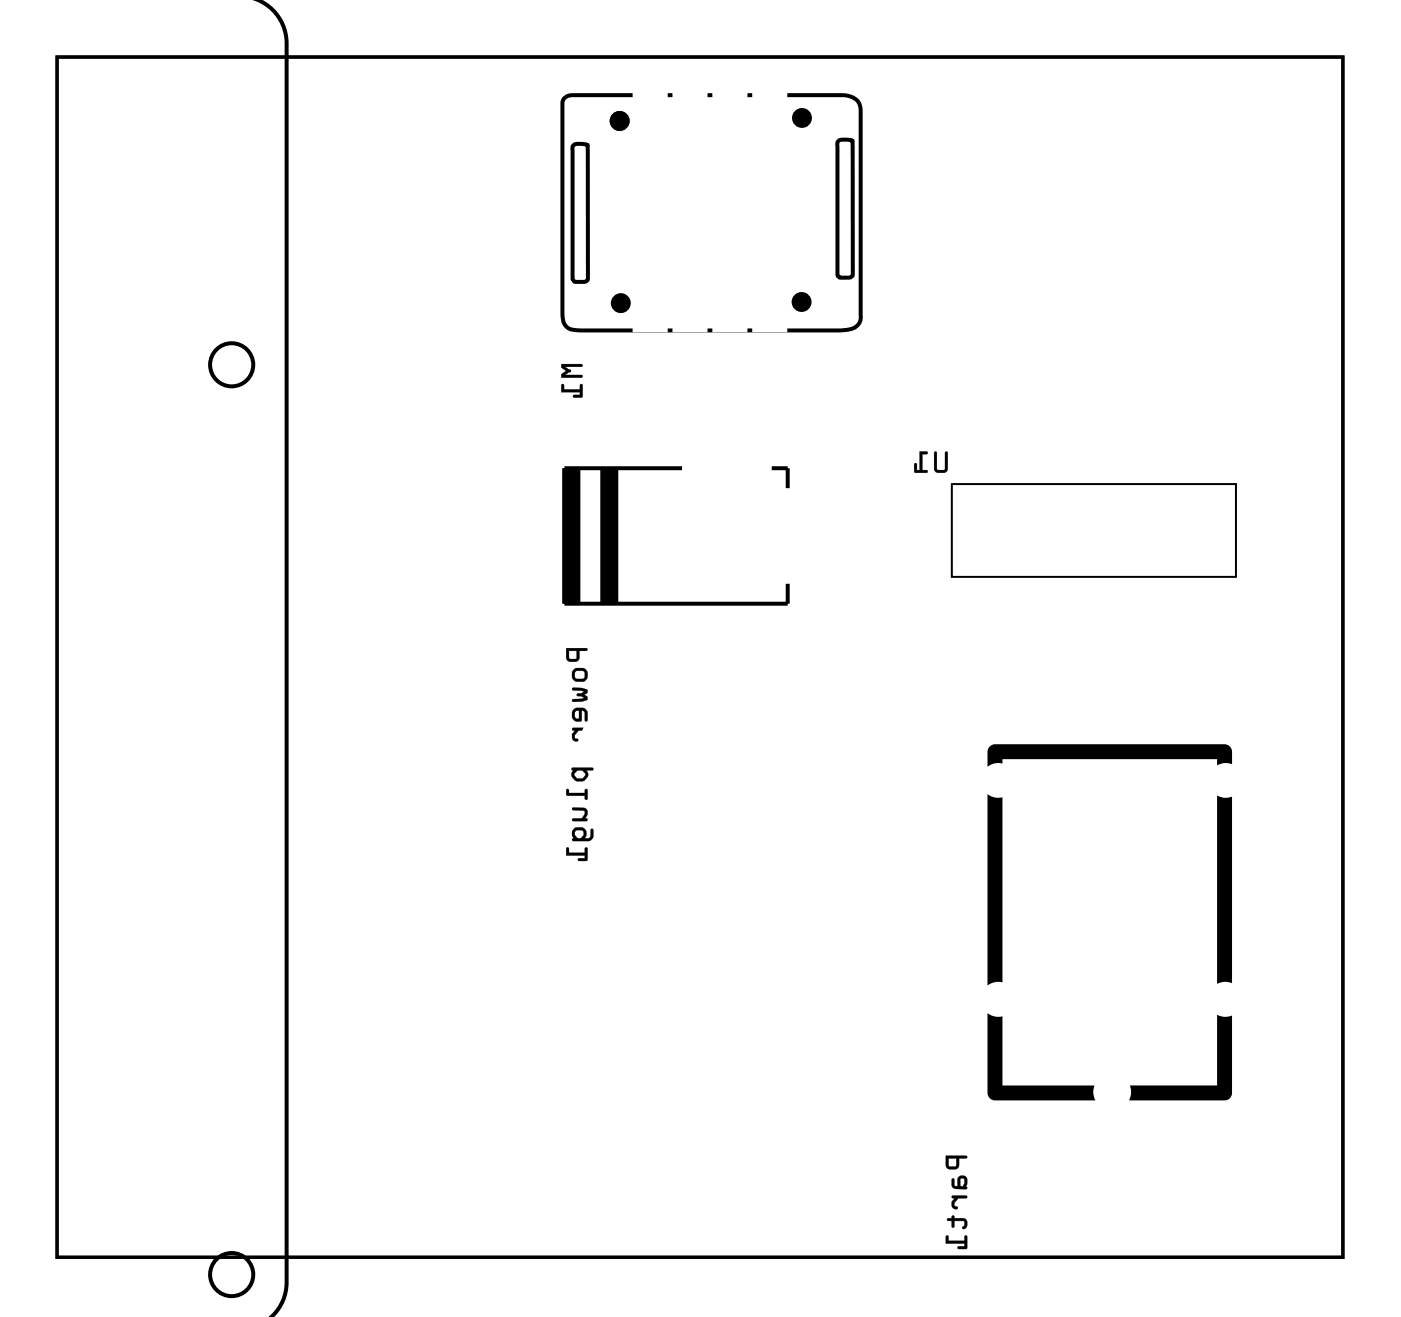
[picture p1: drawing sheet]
<svg xmlns="http://www.w3.org/2000/svg" width="89mm" height="84mm" viewBox="0 0 89 84" stroke-linecap="round" stroke-linejoin="round" font-family="sans-serif">
<path d="M3.6 3.6h82v76.6h-82z" fill="none" stroke="#000" stroke-width=".2"/>
<g fill="#000">
<path d="M63 47.7l.1-.2 .3-.1h14.6a.56 .56 0 0 1 .5 .8v.5l-.4-.1-.6 .2v-.4h-13.6v.3h-.6l-.4 .2zM77.5 50.7l.6 .2 .4-.1v4.3v7.6l-.4-.1-.6 .1zM62.9 50.6l.4 .2h.6v11.8h-.6l-.4 .2zM62.9 64.6l.4 .2h.6v4.4h5.8l-.1 .4 .2 .6h-6.4l-.3-.1-.1-.2-.1-.2zM72 69.2h5.5v-4.5l.6 .1 .4-.1v5a.48 .48 0 0 1-.5 .5h-6.1l.2-.6z"/>
<path d="M3.6 3.6v76.6h82v-76.6zM3.6 3.6h82v76.6h-82z"/>
<path d="M35.8 23.2v.2l.3 .2-.3 .3v.2l1.3-.1-.1-.1h-1l.2-.2a.11 .11 0 0 0 .2-.1 .1 .1 0 0 0-.2 0l-.2-.2h1l.1-.1zM35.8 24.5v.5h1.1v.2h-.3l-.1 .1h.6v-.8h-.1l-.1 .3h-1v-.3z"/>
<path d="M35.7 23.2v.2l.4 .2-.4 .3v.2h1.3a.1 .1 0 0 0 .1-.1 .1 .1 0 0 0-.1-.1h-1l.2-.2a.11 .11 0 0 0 .2-.1 .1 .1 0 0 0-.2 0l-.2-.2h1a.1 .1 0 0 0 .1-.1 .1 .1 0 0 0-.1-.1zM35.8 23.2h1.3v.1l-.1 .1h-1l.4 .2-.4 .3h1l.1 .1-1.3 .1v-.2l.3-.3-.3-.2zM35.8 24.5l-.1 .5h1.2v.2h-.3a.1 .1 0 0 0-.1 .1 .1 .1 0 0 0 .1 .1l.5-.1v-.7a.1 .1 0 0 0-.1-.1 .1 .1 0 0 0-.1 .1v.2h-1v-.3zM35.8 24.5h.1v.3h1.1v-.3h.1v.8h-.6l.1-.1h.4v-.2h-1.2z"/>
<path d="M59.5 28.8v1.2l.2 .1h.5l.2-.2v-1.1h-.1l-.1 .1v1l-.4 .1-.1-.1v-1.1zM58.6 28.8v1.2h-.2v-.4l-.1-.1-.1 .6h.9v-.1h-.3v-1h.3v-.2z"/>
<path d="M59.5 28.8v1.1l.1 .2 .2 .1 .4-.1 .2-.1v-1.1a.1 .1 0 0 0-.1-.1 .1 .1 0 0 0-.1 .1v1l-.4 .1-.1-.1v-1.1zM59.5 28.8h.2v1.1l.1 .1 .4-.1v-1l.1-.1h.1v1.1l-.2 .2h-.5l-.2-.1zM58.6 28.8v1.2h-.2v-.4a.1 .1 0 0 0-.1-.1 .1 .1 0 0 0-.1 .1l.1 .5 .7 .1a.1 .1 0 0 0 .1-.1 .1 .1 0 0 0-.1-.1h-.2v-1h.2a.1 .1 0 0 0 .1-.1 .1 .1 0 0 0-.1-.1zM58.6 28.8h.5v.1h-.3v1.1h.3v.1h-.8v-.6l.1 .1v.4h.2z"/>
<path d="M36.1 41.3v.7l.2 .2 .5-.1 .1-.6h.4l.1-.1-.1-.1zM36.2 41.5h.5v.5h-.4zM36.4 43.1a.5 .5 0 0 0 1 0 .5 .5 0 0 0-1 0zM36.7 42.8h.5l.1 .1-.1 .3-.1 .1h-.4l-.1-.2zM36.5 43.9v.1l.7 .1-.5 .2 .5 .2-.7 .1-.1 .1h.1a.95 .95 0 0 0 .9-.1v-.2l-.2-.1 .2-.1v-.2a.95 .95 0 0 0-.9-.2zM36.6 45.2l-.2 .3v.2l.2 .2 .2 .1h.2l.1-.7 .2 .1v.5l.1 .1v-.6l-.1-.2-.2-.1zM36.7 45.3h.2v.5l-.3-.1zM36.5 46.4v.1l.1 .1-.1 .2a.33 .33 0 0 0 0 .3 .33 .33 0 0 0 .3 .2 .12 .12 0 0 0 0-.2 .12 .12 0 0 0-.2 0v-.2l.3-.3h.5v-.1zM36.4 49v.1h.1l-.1 .2v.2l.3 .3a.54 .54 0 0 0 .8-.4l-.2-.3h.4v-.2zM36.6 49.3l.2-.2h.3l.2 .3-.2 .2h-.3l-.2-.2zM36.1 50.3v.4h1.2v.3l.1-.1v-.6l-.1 .1v.2h-1.1v-.2zM36.5 51.5v.1l.7 .1 .1 .1-.2 .4h-.6v.1h.9v-.1h-.1a.38 .38 0 0 0 .1-.4 .38 .38 0 0 0-.2-.3zM36.6 52.8l-.2 .3 .2 .3-.2 .1 .1 .1h1l.3-.2-.1-.6-.1 .1v.5h-.4l.2-.2-.2-.4-.2-.1zM36.7 53l.3-.1 .2 .1v.2l-.2 .2h-.2l-.2-.1zM36.1 54v.5h1.2v.2h-.4l-.1 .1h.6v-.8l-.1 .1v.3h-1.1v-.3z"/>
<path d="M36.1 41.3v.7l.2 .2 .5-.1 .1-.6h.4a.1 .1 0 0 0 .1-.1 .1 .1 0 0 0-.1-.1zM36.1 41.3h1.2l.1 .1-.1 .1h-.4l-.1 .6-.5 .1-.2-.2zM36.2 41.5h.5v.5h-.4zM36.2 41.5l.1 .5h.4v-.5zM36.4 43.1a.51 .51 0 0 0 1 0 .51 .51 0 0 0-1 0zM36.4 43.1a.5 .5 0 0 1 1 0 .5 .5 0 0 1-1 0zM36.7 42.8h.5v.1v.4l-.5-.1-.1-.3zM36.7 42.8l-.1 .3 .1 .2h.4l.1-.1 .1-.3-.1-.1zM36.5 43.9v.1l.7 .1-.4 .1a.1 .1 0 0 0-.1 .1 .1 .1 0 0 0 .1 .1l.4 .1-.7 .1a.1 .1 0 0 0-.1 .1 .1 .1 0 0 0 .1 .1l.9-.2v-.2l-.2-.1 .2-.1v-.2l-.3-.2zM36.5 43.9h.6h.3v.3l-.2 .1 .2 .1v.2l-.3 .1h-.6v-.1l.7-.1-.5-.2 .5-.2-.7-.1zM36.6 45.2l-.2 .3v.2l.2 .2 .2 .1h.2l.1-.7 .1 .1v.5a.1 .1 0 0 0 .1 .1 .1 .1 0 0 0 .1-.1v-.5l-.1-.2-.2-.1zM36.6 45.2l.5-.1 .2 .1 .1 .2v.6l-.1-.1v-.5l-.2-.1-.1 .7h-.2l-.2-.1-.1-.2-.1-.2zM36.7 45.3h.2v.5l-.3-.1zM36.7 45.3l-.1 .4 .3 .1v-.5zM36.5 46.4v.2h.1l-.2 .2a.33 .33 0 0 0 .1 .3 .33 .33 0 0 0 .3 .2 .14 .14 0 0 0 0-.2 .14 .14 0 0 0-.2-.1v-.1l.3-.3h.4a.1 .1 0 0 0 .1-.1 .1 .1 0 0 0-.1-.1zM36.5 46.4l.9 .1v.1h-.5l-.3 .3v.1l.2 .2a.23 .23 0 0 1-.2 0 .23 .23 0 0 1-.2-.2l.1-.2 .2-.2-.2-.1zM36.4 49v.1h.1l-.1 .2v.2l.2 .2 .2 .1a.5 .5 0 0 0 .6-.2l.1-.3-.2-.2h.4a.1 .1 0 0 0 .1-.1 .1 .1 0 0 0-.1-.1zM36.4 49l1.3-.1 .1 .1-.1 .1h-.4l.2 .2-.1 .3-.2 .2h-.4l-.4-.3v-.2l.2-.2h-.2zM36.6 49.3l.2-.2h.3l.2 .3-.2 .2h-.3l-.2-.2zM36.6 49.3v.1l.2 .2h.3l.2-.2-.2-.3h-.3zM36.1 50.3v.4h1.2l-.1 .2a.1 .1 0 0 0 .1 .1 .1 .1 0 0 0 .1-.1v-.5a.1 .1 0 0 0-.1-.1 .1 .1 0 0 0-.1 .1l.1 .2h-1.1v-.3zM36.1 50.3l.1 .1v.2h1.1v-.2l.1-.1v.6l-.1 .1v-.3h-1.2zM36.5 51.5v.2h.7v.1l-.1 .4h-.6a.1 .1 0 0 0-.1 .1 .1 .1 0 0 0 .1 .1h.8a.11 .11 0 0 0 .1-.2 .1 .1 0 0 0-.1 0 .39 .39 0 0 0-.1-.7zM36.5 51.5h.7a.32 .32 0 0 1 .2 .5l-.1 .2h.1v.1h-.9v-.1h.6l.2-.4-.1-.1-.7-.1zM36.6 52.8l-.2 .3 .1 .2 .1 .1a.11 .11 0 0 0-.2 .1 .1 .1 0 0 0 .1 .1h1.1l.2-.2v-.5a.1 .1 0 0 0-.1-.1 .1 .1 0 0 0-.1 .1v.5h-.4l.2-.2-.2-.4-.2-.1zM36.5 52.9l.2-.1h.4l.2 .2-.1 .5h.3l.1-.2v-.4l.1-.1 .1 .5-.1 .2-.2 .1h-1l-.1-.1a.19 .19 0 0 0 0-.3zM36.7 53l.3-.1 .2 .1v.2l-.2 .2h-.2l-.2-.1zM36.7 52.9l-.1 .4 .2 .1h.2l.2-.2v-.2l-.2-.1zM36.1 54v.6l1.2-.1v.2h-.4a.1 .1 0 0 0-.1 .1 .1 .1 0 0 0 .1 .1h.5v-.8a.1 .1 0 0 0-.1-.1 .1 .1 0 0 0-.1 .1l.1 .3h-1.1v-.3zM36.1 54.1h.1v.3h1.1v-.3l.1-.1v.8h-.6l.1-.1h.4v-.2h-1.2z"/>
<path d="M60.3 73.7v.7l.2 .1h.5l.1-.6h.4l.1-.1-.1-.1zM60.4 73.9h.5v.4h-.4zM60.7 75.1l-.1 .5 .3 .2h.7l-.1-.2 .1-.4a.31 .31 0 0 0-.3-.3 .31 .31 0 0 0-.3 .3v.4h-.1l-.1-.4zM61.2 75.2h.2v.2l-.1 .2h-.1zM60.7 76.2v.2h.1l-.2 .2a.33 .33 0 0 0 .1 .3 .33 .33 0 0 0 .3 .2 .12 .12 0 0 0 0-.2 .12 .12 0 0 0-.2 0v-.2l.3-.3h.5v-.1zM60.4 77.7v.1h.2v.4l.1 .1 .1-.1v-.4l.6 .1v.2l-.1 .2v.1a.35 .35 0 0 0 .4-.4 .35 .35 0 0 0-.3-.3h-.6l-.1-.2-.1 .2zM60.3 78.8v.5h1.1v.2h-.3l-.1 .1h.6v-.8h-.2v.3h-1v-.3z"/>
<path d="M60.2 73.7l.1 .7 .2 .2 .5-.1 .1-.6h.4a.1 .1 0 0 0 .1-.1 .1 .1 0 0 0-.1-.1zM60.3 73.7h1.2l.1 .1h-.1h-.4l-.1 .7h-.5l-.2-.1zM60.4 73.9h.5v.4h-.4zM60.4 73.8l.1 .6h.4v-.6zM60.6 75.1v.4l.1 .2 .8 .1a.09 .09 0 0 0 .1-.1 .09 .09 0 0 0-.1-.1l.1-.4a.32 .32 0 0 0-.3-.3 .32 .32 0 0 0-.3 .3v.4h-.2v-.4zM60.7 75.2h.1l.1 .4h.1v-.4a.31 .31 0 0 1 .3-.2 .31 .31 0 0 1 .3 .2l-.1 .5 .1 .1h-.7l-.2-.2zM61.2 75.2h.2v.2l-.1 .2h-.1zM61.2 75.1v.5h.1l.2-.2-.1-.2zM60.6 76.2v.2h.2l-.2 .2a.33 .33 0 0 0 .1 .3 .33 .33 0 0 0 .3 .2 .14 .14 0 0 0 0-.2 .14 .14 0 0 0-.2 0v-.2l.3-.3h.4a.1 .1 0 0 0 .1-.1 .1 .1 0 0 0-.1-.1zM60.7 76.3h.9v.1h-.6l-.2 .3v.2l.2 .1a.23 .23 0 0 1-.2 .1 .23 .23 0 0 1-.2-.3v-.2l.2-.2h-.1zM60.3 77.7l.1 .1h.2v.4a.1 .1 0 0 0 .1 .1 .1 .1 0 0 0 .1-.1v-.4l.6 .1v.2l-.1 .1v.1a.21 .21 0 0 0 .3 0 .21 .21 0 0 0 0-.2v-.3l-.1-.1h-.7v-.1a.1 .1 0 0 0-.1-.1 .1 .1 0 0 0-.1 .1v.1zM60.4 77.7h.2l.1-.2 .1 .2h.6a.37 .37 0 0 1 .2 .3 .37 .37 0 0 1-.2 .4l-.1-.1 .1-.2v-.3h-.6v.4l-.1 .1-.1-.1v-.4h-.2zM60.3 78.8l-.1 .5h1.2v.2l-.3-.1a.1 .1 0 0 0-.1 .1 .1 .1 0 0 0 .1 .1h.5v-.8a.1 .1 0 0 0-.1-.1 .1 .1 0 0 0-.1 .1v.3h-1v-.3zM60.3 78.8h.1v.3h1.1v-.3h.1v.8h-.6l.1-.1h.4v-.2h-1.2z"/>
</g>
<g fill="none" stroke="#000" stroke-width=".25">
<path d="M16.3 0a2.96 2.96 0 0 1 2 2.8v79a2.94 2.94 0 0 1-1.1 2.2M36 6.2l.4-.1h17.3a.99 .99 0 0 1 1.1 1v13a.9 .9 0 0 1-1 .9l-16.8 .1a.95 .95 0 0 1-1.2-1.1v-13.5zM36.5 9.3a.93 .93 0 0 1 .9 0l.1 8.4-.1 .2-.2 .1h-.5l-.2-.3zM53.4 9a.93 .93 0 0 1 .9 0v8.5l-.1 .2h-.1h-.6l-.1-.2zM36.1 29.9v8.6M36.2 29.9v8.6M36.3 29.9v8.6M36.5 29.9v8.6M36.6 29.9v8.6M36.7 29.9v8.6M36.8 29.9v8.6M38.4 29.9v8.6"/>
<path d="M38.5 29.9v8.6M38.6 29.9v8.6M38.8 29.9v8.6M38.9 29.9v8.6M39 29.9v8.6M39.1 29.9v8.6M39.3 29.9v8.6M43.5 29.9h-7.5v8.6h14.2v-1.3M49.2 29.9h1v1.2"/>
<circle cx="14.8" cy="23.3" r="1.37"/>
<circle cx="14.8" cy="81.3" r="1.37"/>
</g>
<path d="M60.6 30.9h18.1v5.9h-18.1z" fill="none" stroke="#000" stroke-width=".13"/>
<g fill="#000">
<circle cx="39.5" cy="7.7" r=".64"/>
<circle cx="39.5" cy="19.3" r=".64"/>
<circle cx="51.1" cy="19.3" r=".64"/>
<circle cx="51.1" cy="7.5" r=".64"/>
</g>
<path d="M46.4 49.1h.6v1.5h-.6z" fill="#fff"/>
<path d="M46.4 49.1h.6v1.5h-.6z" fill="none" stroke="#fff" stroke-width=".25"/>
<circle cx="51.6" cy="47.2" r="1.5" fill="#fff"/>
<circle cx="51.6" cy="47.2" r="1.5" fill="none" stroke="#fff" stroke-width=".76" stroke-linecap="butt"/>
<path d="M45.4 49.1h.6v1.5h-.6z" fill="#fff"/>
<path d="M45.4 49.1h.6v1.5h-.6z" fill="none" stroke="#fff" stroke-width=".25"/>
<path d="M44.4 49.1h.6v1.5h-.6z" fill="#fff"/>
<path d="M44.4 49.1h.6v1.5h-.6z" fill="none" stroke="#fff" stroke-width=".25"/>
<path d="M43.4 49.1h.6v1.5h-.6z" fill="#fff"/>
<path d="M43.4 49.1h.6v1.5h-.6z" fill="none" stroke="#fff" stroke-width=".25"/>
<path d="M43.4 64.1h.6v1.6h-.6z" fill="#fff"/>
<path d="M43.4 64.1h.6v1.6h-.6z" fill="none" stroke="#fff" stroke-width=".25"/>
<circle cx="38.9" cy="47.2" r="1.5" fill="#fff"/>
<circle cx="38.9" cy="47.2" r="1.5" fill="none" stroke="#fff" stroke-width=".76" stroke-linecap="butt"/>
<path d="M44.4 64.1h.6v1.6h-.6z" fill="#fff"/>
<path d="M44.4 64.1h.6v1.6h-.6z" fill="none" stroke="#fff" stroke-width=".25"/>
<path d="M45.4 64.1h.6v1.6h-.6z" fill="#fff"/>
<path d="M45.4 64.1h.6v1.6h-.6z" fill="none" stroke="#fff" stroke-width=".25"/>
<path d="M46.4 64.1h.6v1.6h-.6z" fill="#fff"/>
<path d="M46.4 64.1h.6v1.6h-.6z" fill="none" stroke="#fff" stroke-width=".25"/>
<circle cx="51.6" cy="63.7" r=".69" fill="#fff"/>
<circle cx="51.6" cy="63.7" r=".69" fill="none" stroke="#fff" stroke-width=".64" stroke-linecap="butt"/>
<circle cx="38.9" cy="67.5" r="1.5" fill="#fff"/>
<circle cx="38.9" cy="67.5" r="1.5" fill="none" stroke="#fff" stroke-width=".76" stroke-linecap="butt"/>
<circle cx="51.6" cy="61.2" r=".69" fill="#fff"/>
<circle cx="51.6" cy="61.2" r=".69" fill="none" stroke="#fff" stroke-width=".64" stroke-linecap="butt"/>
<circle cx="51.6" cy="67.5" r="1.5" fill="#fff"/>
<circle cx="51.6" cy="67.5" r="1.5" fill="none" stroke="#fff" stroke-width=".76" stroke-linecap="butt"/>
<circle cx="51.6" cy="58.6" r=".69" fill="#fff"/>
<circle cx="51.6" cy="58.6" r=".69" fill="none" stroke="#fff" stroke-width=".64" stroke-linecap="butt"/>
<circle cx="51.6" cy="56.1" r=".69" fill="#fff"/>
<circle cx="51.6" cy="56.1" r=".69" fill="none" stroke="#fff" stroke-width=".64" stroke-linecap="butt"/>
<circle cx="51.6" cy="53.6" r=".69" fill="#fff"/>
<circle cx="51.6" cy="53.6" r=".69" fill="none" stroke="#fff" stroke-width=".64" stroke-linecap="butt"/>
<circle cx="51.6" cy="51" r=".69" fill="#fff"/>
<circle cx="51.6" cy="51" r=".69" fill="none" stroke="#fff" stroke-width=".64" stroke-linecap="butt"/>
<path d="M46.4 49.1h.6v1.5h-.6z" fill="#fff"/>
<path d="M46.4 49.1h.6v1.5h-.6z" fill="none" stroke="#fff" stroke-width=".25"/>
<circle cx="51.6" cy="47.2" r="1.5" fill="#fff"/>
<circle cx="51.6" cy="47.2" r="1.5" fill="none" stroke="#fff" stroke-width=".76" stroke-linecap="butt"/>
<path d="M45.4 49.1h.6v1.5h-.6z" fill="#fff"/>
<path d="M45.4 49.1h.6v1.5h-.6z" fill="none" stroke="#fff" stroke-width=".25"/>
<path d="M44.4 49.1h.6v1.5h-.6z" fill="#fff"/>
<path d="M44.4 49.1h.6v1.5h-.6z" fill="none" stroke="#fff" stroke-width=".25"/>
<path d="M43.4 49.1h.6v1.5h-.6z" fill="#fff"/>
<path d="M43.4 49.1h.6v1.5h-.6z" fill="none" stroke="#fff" stroke-width=".25"/>
<path d="M43.4 64.1h.6v1.6h-.6z" fill="#fff"/>
<path d="M43.4 64.1h.6v1.6h-.6z" fill="none" stroke="#fff" stroke-width=".25"/>
<circle cx="38.9" cy="47.2" r="1.5" fill="#fff"/>
<circle cx="38.9" cy="47.2" r="1.5" fill="none" stroke="#fff" stroke-width=".76" stroke-linecap="butt"/>
<path d="M44.4 64.1h.6v1.6h-.6z" fill="#fff"/>
<path d="M44.4 64.1h.6v1.6h-.6z" fill="none" stroke="#fff" stroke-width=".25"/>
<path d="M45.4 64.1h.6v1.6h-.6z" fill="#fff"/>
<path d="M45.4 64.1h.6v1.6h-.6z" fill="none" stroke="#fff" stroke-width=".25"/>
<path d="M46.4 64.1h.6v1.6h-.6z" fill="#fff"/>
<path d="M46.4 64.1h.6v1.6h-.6z" fill="none" stroke="#fff" stroke-width=".25"/>
<circle cx="51.6" cy="63.7" r=".69" fill="#fff"/>
<circle cx="51.6" cy="63.7" r=".69" fill="none" stroke="#fff" stroke-width=".64" stroke-linecap="butt"/>
<circle cx="38.9" cy="67.5" r="1.5" fill="#fff"/>
<circle cx="38.9" cy="67.5" r="1.5" fill="none" stroke="#fff" stroke-width=".76" stroke-linecap="butt"/>
<circle cx="51.6" cy="61.2" r=".69" fill="#fff"/>
<circle cx="51.6" cy="61.2" r=".69" fill="none" stroke="#fff" stroke-width=".64" stroke-linecap="butt"/>
<circle cx="51.6" cy="67.5" r="1.5" fill="#fff"/>
<circle cx="51.6" cy="67.5" r="1.5" fill="none" stroke="#fff" stroke-width=".76" stroke-linecap="butt"/>
<circle cx="51.6" cy="58.6" r=".69" fill="#fff"/>
<circle cx="51.6" cy="58.6" r=".69" fill="none" stroke="#fff" stroke-width=".64" stroke-linecap="butt"/>
<circle cx="51.6" cy="56.1" r=".69" fill="#fff"/>
<circle cx="51.6" cy="56.1" r=".69" fill="none" stroke="#fff" stroke-width=".64" stroke-linecap="butt"/>
<circle cx="51.6" cy="53.6" r=".69" fill="#fff"/>
<circle cx="51.6" cy="53.6" r=".69" fill="none" stroke="#fff" stroke-width=".64" stroke-linecap="butt"/>
<circle cx="51.6" cy="51" r=".69" fill="#fff"/>
<circle cx="51.6" cy="51" r=".69" fill="none" stroke="#fff" stroke-width=".64" stroke-linecap="butt"/>
<circle cx="49.5" cy="34.2" r="1.52" fill="#fff"/>
<circle cx="49.5" cy="34.2" r="1.52" fill="none" stroke="#fff" stroke-width=".76" stroke-linecap="butt"/>
<circle cx="43.5" cy="34.2" r="1.52" fill="#fff"/>
<circle cx="43.5" cy="34.2" r="1.52" fill="none" stroke="#fff" stroke-width=".76" stroke-linecap="butt"/>
<circle cx="46.5" cy="29.3" r="1.52" fill="#fff"/>
<circle cx="46.5" cy="29.3" r="1.52" fill="none" stroke="#fff" stroke-width=".76" stroke-linecap="butt"/>
<circle cx="66.8" cy="45.9" r=".62" fill="#fff"/>
<circle cx="66.8" cy="45.9" r=".62" fill="none" stroke="#fff" stroke-width=".69" stroke-linecap="butt"/>
<circle cx="69.4" cy="45.9" r=".62" fill="#fff"/>
<circle cx="69.4" cy="45.9" r=".62" fill="none" stroke="#fff" stroke-width=".69" stroke-linecap="butt"/>
<circle cx="71.9" cy="45.9" r=".62" fill="#fff"/>
<circle cx="71.9" cy="45.9" r=".62" fill="none" stroke="#fff" stroke-width=".69" stroke-linecap="butt"/>
<circle cx="74.4" cy="45.9" r=".62" fill="#fff"/>
<circle cx="74.4" cy="45.9" r=".62" fill="none" stroke="#fff" stroke-width=".69" stroke-linecap="butt"/>
<circle cx="77" cy="45.9" r=".62" fill="#fff"/>
<circle cx="77" cy="45.9" r=".62" fill="none" stroke="#fff" stroke-width=".69" stroke-linecap="butt"/>
<circle cx="64.3" cy="45.9" r=".62" fill="#fff"/>
<circle cx="64.3" cy="45.9" r=".62" fill="none" stroke="#fff" stroke-width=".69" stroke-linecap="butt"/>
<path d="M63.5 45.2h1.5v1.5h-1.5zM63.8 45.9a.47 .47 0 0 0 .9 0 .47 .47 0 0 0-.9 0z" fill="#fff"/>
<g fill="none" stroke="#fff" stroke-width=".25">
<path d="M63.5 45.2h1.5v1.5h-1.5z"/>
<circle cx="64.3" cy="45.9" r=".47"/>
</g>
<circle cx="69.4" cy="71.7" r=".62" fill="#fff"/>
<circle cx="69.4" cy="71.7" r=".62" fill="none" stroke="#fff" stroke-width=".69" stroke-linecap="butt"/>
<circle cx="72" cy="71.7" r=".62" fill="#fff"/>
<circle cx="72" cy="71.7" r=".62" fill="none" stroke="#fff" stroke-width=".69" stroke-linecap="butt"/>
<circle cx="66.9" cy="71.7" r=".62" fill="#fff"/>
<circle cx="66.9" cy="71.7" r=".62" fill="none" stroke="#fff" stroke-width=".25"/>
<path d="M66.1 70.9h1.5v1.5h-1.5zM66.4 71.7a.5 .5 0 0 0 1 0 .5 .5 0 0 0-1 0z" fill="#fff"/>
<g fill="none" stroke="#fff" stroke-width=".25">
<path d="M66.1 70.9h1.5v1.5h-1.5z"/>
<circle cx="66.9" cy="71.7" r=".47"/>
</g>
<circle cx="74.5" cy="71.7" r=".62" fill="#fff"/>
<circle cx="74.5" cy="71.7" r=".62" fill="none" stroke="#fff" stroke-width=".69" stroke-linecap="butt"/>
<path d="M63.8 35.1h.3v1.4h-.3z" fill="#fff"/>
<path d="M63.8 35.1h.3v1.4h-.3z" fill="none" stroke="#fff" stroke-width=".25"/>
<path d="M64.3 35.1h.3v1.4h-.3z" fill="#fff"/>
<path d="M64.3 35.1h.3v1.4h-.3z" fill="none" stroke="#fff" stroke-width=".25"/>
<path d="M64.8 35.1h.3v1.4h-.3z" fill="#fff"/>
<path d="M64.8 35.1h.3v1.4h-.3z" fill="none" stroke="#fff" stroke-width=".25"/>
<path d="M65.3 35.1h.3v1.4h-.3z" fill="#fff"/>
<path d="M65.3 35.1h.3v1.4h-.3z" fill="none" stroke="#fff" stroke-width=".25"/>
<path d="M65.8 35.1h.3v1.4h-.3z" fill="#fff"/>
<path d="M65.8 35.1h.3v1.4h-.3z" fill="none" stroke="#fff" stroke-width=".25"/>
<path d="M66.3 35.1h.3v1.4h-.3z" fill="#fff"/>
<path d="M66.3 35.1h.3v1.4h-.3z" fill="none" stroke="#fff" stroke-width=".25"/>
<path d="M66.8 35.1h.3v1.4h-.3z" fill="#fff"/>
<path d="M66.8 35.1h.3v1.4h-.3z" fill="none" stroke="#fff" stroke-width=".25"/>
<path d="M67.3 35.1h.3v1.4h-.3z" fill="#fff"/>
<path d="M67.3 35.1h.3v1.4h-.3z" fill="none" stroke="#fff" stroke-width=".25"/>
<path d="M67.8 35.1h.3v1.4h-.3z" fill="#fff"/>
<path d="M67.8 35.1h.3v1.4h-.3z" fill="none" stroke="#fff" stroke-width=".25"/>
<path d="M68.3 35.1h.3v1.4h-.3z" fill="#fff"/>
<path d="M68.3 35.1h.3v1.4h-.3z" fill="none" stroke="#fff" stroke-width=".25"/>
<path d="M68.8 35.1h.3v1.4h-.3z" fill="#fff"/>
<path d="M68.8 35.1h.3v1.4h-.3z" fill="none" stroke="#fff" stroke-width=".25"/>
<path d="M69.3 35.1h.3v1.4h-.3z" fill="#fff"/>
<path d="M69.3 35.1h.3v1.4h-.3z" fill="none" stroke="#fff" stroke-width=".25"/>
<path d="M69.8 35.1h.3v1.4h-.3z" fill="#fff"/>
<path d="M69.8 35.1h.3v1.4h-.3z" fill="none" stroke="#fff" stroke-width=".25"/>
<path d="M70.3 35.1h.3v1.4h-.3z" fill="#fff"/>
<path d="M70.3 35.1h.3v1.4h-.3z" fill="none" stroke="#fff" stroke-width=".25"/>
<path d="M70.8 35.1h.3v1.4h-.3z" fill="#fff"/>
<path d="M70.8 35.1h.3v1.4h-.3z" fill="none" stroke="#fff" stroke-width=".25"/>
<path d="M71.3 35.1h.3v1.4h-.3z" fill="#fff"/>
<path d="M71.3 35.1h.3v1.4h-.3z" fill="none" stroke="#fff" stroke-width=".25"/>
<path d="M71.8 35.1h.3v1.4h-.3z" fill="#fff"/>
<path d="M71.8 35.1h.3v1.4h-.3z" fill="none" stroke="#fff" stroke-width=".25"/>
<path d="M72.3 35.1h.3v1.4h-.3z" fill="#fff"/>
<path d="M72.3 35.1h.3v1.4h-.3z" fill="none" stroke="#fff" stroke-width=".25"/>
<path d="M72.8 35.1h.3v1.4h-.3z" fill="#fff"/>
<path d="M72.8 35.1h.3v1.4h-.3z" fill="none" stroke="#fff" stroke-width=".25"/>
<path d="M73.3 35.1h.3v1.4h-.3z" fill="#fff"/>
<path d="M73.3 35.1h.3v1.4h-.3z" fill="none" stroke="#fff" stroke-width=".25"/>
<path d="M73.8 35.1h.3v1.4h-.3z" fill="#fff"/>
<path d="M73.8 35.1h.3v1.4h-.3z" fill="none" stroke="#fff" stroke-width=".25"/>
<path d="M74.3 35.1h.3v1.4h-.3z" fill="#fff"/>
<path d="M74.3 35.1h.3v1.4h-.3z" fill="none" stroke="#fff" stroke-width=".25"/>
<path d="M74.8 35.1h.3v1.4h-.3z" fill="#fff"/>
<path d="M74.8 35.1h.3v1.4h-.3z" fill="none" stroke="#fff" stroke-width=".25"/>
<path d="M75.3 35.1h.3v1.4h-.3z" fill="#fff"/>
<path d="M75.3 35.1h.3v1.4h-.3z" fill="none" stroke="#fff" stroke-width=".25"/>
<path d="M75.9 32.2h2.1v1.3h-2.1z" fill="#fff"/>
<path d="M75.9 32.2h2.1v1.3h-2.1z" fill="none" stroke="#fff" stroke-width=".25"/>
<path d="M61.4 32.2h2.1v1.3h-2.1z" fill="#fff"/>
<path d="M61.4 32.2h2.1v1.3h-2.1z" fill="none" stroke="#fff" stroke-width=".25"/>
<path d="M11.8 27.6l.4-.2h1.4a.74 .74 0 0 1 .6 .8 .74 .74 0 0 1-.6 .7h-1.4a.75 .75 0 0 1-.6-.5 .75 .75 0 0 1 .2-.8z" fill="#fff"/>
<path d="M11.8 27.6l.4-.2h1.4a.74 .74 0 0 1 .6 .8 .74 .74 0 0 1-.6 .7h-1.4a.75 .75 0 0 1-.6-.5 .75 .75 0 0 1 .2-.8z" fill="none" stroke="#fff" stroke-width=".25"/>
<path d="M11.8 30.2l.4-.2h1.4a.74 .74 0 0 1 .6 .7 .74 .74 0 0 1-.6 .7h-1.4a.75 .75 0 0 1-.6-.4 .75 .75 0 0 1 .2-.8z" fill="#fff"/>
<path d="M11.8 30.2l.4-.2h1.4a.74 .74 0 0 1 .6 .7 .74 .74 0 0 1-.6 .7h-1.4a.75 .75 0 0 1-.6-.4 .75 .75 0 0 1 .2-.8z" fill="none" stroke="#fff" stroke-width=".25"/>
<path d="M11.8 32.7l.4-.2h1.4a.74 .74 0 0 1 .6 .7 .74 .74 0 0 1-.6 .8h-1.4a.75 .75 0 0 1-.6-.5 .75 .75 0 0 1 .2-.8z" fill="#fff"/>
<path d="M11.8 32.7l.4-.2h1.4a.74 .74 0 0 1 .6 .7 .74 .74 0 0 1-.6 .8h-1.4a.75 .75 0 0 1-.6-.5 .75 .75 0 0 1 .2-.8z" fill="none" stroke="#fff" stroke-width=".25"/>
<path d="M11.8 35.3l.4-.3h1.4a.74 .74 0 0 1 .6 .8 .74 .74 0 0 1-.6 .7h-1.4a.75 .75 0 0 1-.6-.5 .75 .75 0 0 1 .2-.7z" fill="#fff"/>
<path d="M11.8 35.3l.4-.3h1.4a.74 .74 0 0 1 .6 .8 .74 .74 0 0 1-.6 .7h-1.4a.75 .75 0 0 1-.6-.5 .75 .75 0 0 1 .2-.7z" fill="none" stroke="#fff" stroke-width=".25"/>
<path d="M11.8 37.8l.4-.2h1.4a.74 .74 0 0 1 .6 .7 .74 .74 0 0 1-.6 .8h-1.4a.75 .75 0 0 1-.6-.5 .75 .75 0 0 1 .2-.8z" fill="#fff"/>
<path d="M11.8 37.8l.4-.2h1.4a.74 .74 0 0 1 .6 .7 .74 .74 0 0 1-.6 .8h-1.4a.75 .75 0 0 1-.6-.5 .75 .75 0 0 1 .2-.8z" fill="none" stroke="#fff" stroke-width=".25"/>
<path d="M11.8 40.3l.4-.2h1.4a.74 .74 0 0 1 .6 .8 .74 .74 0 0 1-.6 .7h-1.4a.75 .75 0 0 1-.6-.5 .75 .75 0 0 1 .2-.8z" fill="#fff"/>
<path d="M11.8 40.3l.4-.2h1.4a.74 .74 0 0 1 .6 .8 .74 .74 0 0 1-.6 .7h-1.4a.75 .75 0 0 1-.6-.5 .75 .75 0 0 1 .2-.8z" fill="none" stroke="#fff" stroke-width=".25"/>
<path d="M11.8 42.9l.4-.2h1.4a.74 .74 0 0 1 .6 .7 .74 .74 0 0 1-.6 .7h-1.4a.75 .75 0 0 1-.6-.4 .75 .75 0 0 1 .2-.8z" fill="#fff"/>
<path d="M11.8 42.9l.4-.2h1.4a.74 .74 0 0 1 .6 .7 .74 .74 0 0 1-.6 .7h-1.4a.75 .75 0 0 1-.6-.4 .75 .75 0 0 1 .2-.8z" fill="none" stroke="#fff" stroke-width=".25"/>
<path d="M11.8 45.4l.4-.2h1.4a.74 .74 0 0 1 .6 .7 .74 .74 0 0 1-.6 .8h-1.4a.75 .75 0 0 1-.6-.5 .75 .75 0 0 1 .2-.8z" fill="#fff"/>
<path d="M11.8 45.4l.4-.2h1.4a.74 .74 0 0 1 .6 .7 .74 .74 0 0 1-.6 .8h-1.4a.75 .75 0 0 1-.6-.5 .75 .75 0 0 1 .2-.8z" fill="none" stroke="#fff" stroke-width=".25"/>
<path d="M11.8 48l.4-.3h1.4a.74 .74 0 0 1 .6 .8 .74 .74 0 0 1-.6 .7h-1.4a.75 .75 0 0 1-.6-.5 .75 .75 0 0 1 .2-.7z" fill="#fff"/>
<path d="M11.8 48l.4-.3h1.4a.74 .74 0 0 1 .6 .8 .74 .74 0 0 1-.6 .7h-1.4a.75 .75 0 0 1-.6-.5 .75 .75 0 0 1 .2-.7z" fill="none" stroke="#fff" stroke-width=".25"/>
<path d="M11.8 50.5l.4-.2h1.4a.74 .74 0 0 1 .6 .7 .74 .74 0 0 1-.6 .8h-1.4a.75 .75 0 0 1-.6-.5 .75 .75 0 0 1 .2-.8z" fill="#fff"/>
<path d="M11.8 50.5l.4-.2h1.4a.74 .74 0 0 1 .6 .7 .74 .74 0 0 1-.6 .8h-1.4a.75 .75 0 0 1-.6-.5 .75 .75 0 0 1 .2-.8z" fill="none" stroke="#fff" stroke-width=".25"/>
<path d="M11.8 53l.4-.2h1.4a.74 .74 0 0 1 .6 .8 .74 .74 0 0 1-.6 .7h-1.4a.75 .75 0 0 1-.6-.5 .75 .75 0 0 1 .2-.8z" fill="#fff"/>
<path d="M11.8 53l.4-.2h1.4a.74 .74 0 0 1 .6 .8 .74 .74 0 0 1-.6 .7h-1.4a.75 .75 0 0 1-.6-.5 .75 .75 0 0 1 .2-.8z" fill="none" stroke="#fff" stroke-width=".25"/>
<path d="M11.8 55.6l.4-.2h1.4a.74 .74 0 0 1 .6 .7 .74 .74 0 0 1-.6 .7h-1.4a.75 .75 0 0 1-.6-.4 .75 .75 0 0 1 .2-.8z" fill="#fff"/>
<path d="M11.8 55.6l.4-.2h1.4a.74 .74 0 0 1 .6 .7 .74 .74 0 0 1-.6 .7h-1.4a.75 .75 0 0 1-.6-.4 .75 .75 0 0 1 .2-.8z" fill="none" stroke="#fff" stroke-width=".25"/>
<path d="M11.8 58.1l.4-.2h1.4a.74 .74 0 0 1 .6 .7 .74 .74 0 0 1-.6 .8h-1.4a.75 .75 0 0 1-.6-.5 .75 .75 0 0 1 .2-.8z" fill="#fff"/>
<path d="M11.8 58.1l.4-.2h1.4a.74 .74 0 0 1 .6 .7 .74 .74 0 0 1-.6 .8h-1.4a.75 .75 0 0 1-.6-.5 .75 .75 0 0 1 .2-.8z" fill="none" stroke="#fff" stroke-width=".25"/>
<path d="M11.8 60.7l.4-.3h1.4a.74 .74 0 0 1 .6 .8 .74 .74 0 0 1-.6 .7h-1.4a.75 .75 0 0 1-.6-.5 .75 .75 0 0 1 .2-.7z" fill="#fff"/>
<path d="M11.8 60.7l.4-.3h1.4a.74 .74 0 0 1 .6 .8 .74 .74 0 0 1-.6 .7h-1.4a.75 .75 0 0 1-.6-.5 .75 .75 0 0 1 .2-.7z" fill="none" stroke="#fff" stroke-width=".25"/>
<path d="M11.8 63.2l.4-.2h1.4a.74 .74 0 0 1 .6 .7 .74 .74 0 0 1-.6 .8h-1.4a.75 .75 0 0 1-.6-.5 .75 .75 0 0 1 .2-.8z" fill="#fff"/>
<path d="M11.8 63.2l.4-.2h1.4a.74 .74 0 0 1 .6 .7 .74 .74 0 0 1-.6 .8h-1.4a.75 .75 0 0 1-.6-.5 .75 .75 0 0 1 .2-.8z" fill="none" stroke="#fff" stroke-width=".25"/>
<path d="M11.8 65.7l.4-.2h1.4a.74 .74 0 0 1 .6 .8 .74 .74 0 0 1-.6 .7h-1.4a.75 .75 0 0 1-.6-.5 .75 .75 0 0 1 .2-.8z" fill="#fff"/>
<path d="M11.8 65.7l.4-.2h1.4a.74 .74 0 0 1 .6 .8 .74 .74 0 0 1-.6 .7h-1.4a.75 .75 0 0 1-.6-.5 .75 .75 0 0 1 .2-.8z" fill="none" stroke="#fff" stroke-width=".25"/>
<path d="M11.8 68.3l.4-.2h1.4a.74 .74 0 0 1 .6 .7 .74 .74 0 0 1-.6 .7h-1.4a.75 .75 0 0 1-.6-.4 .75 .75 0 0 1 .2-.8z" fill="#fff"/>
<path d="M11.8 68.3l.4-.2h1.4a.74 .74 0 0 1 .6 .7 .74 .74 0 0 1-.6 .7h-1.4a.75 .75 0 0 1-.6-.4 .75 .75 0 0 1 .2-.8z" fill="none" stroke="#fff" stroke-width=".25"/>
<path d="M11.8 70.8l.4-.2h1.4a.74 .74 0 0 1 .6 .7 .74 .74 0 0 1-.6 .8h-1.4a.75 .75 0 0 1-.6-.5 .75 .75 0 0 1 .2-.8z" fill="#fff"/>
<path d="M11.8 70.8l.4-.2h1.4a.74 .74 0 0 1 .6 .7 .74 .74 0 0 1-.6 .8h-1.4a.75 .75 0 0 1-.6-.5 .75 .75 0 0 1 .2-.8z" fill="none" stroke="#fff" stroke-width=".25"/>
<path d="M11.8 73.4l.4-.3h1.4a.74 .74 0 0 1 .6 .8 .74 .74 0 0 1-.6 .7h-1.4a.75 .75 0 0 1-.6-.5 .75 .75 0 0 1 .2-.7z" fill="#fff"/>
<path d="M11.8 73.4l.4-.3h1.4a.74 .74 0 0 1 .6 .8 .74 .74 0 0 1-.6 .7h-1.4a.75 .75 0 0 1-.6-.5 .75 .75 0 0 1 .2-.7z" fill="none" stroke="#fff" stroke-width=".25"/>
<path d="M11.8 75.9l.4-.2h1.4a.74 .74 0 0 1 .6 .7 .74 .74 0 0 1-.6 .8h-1.4a.75 .75 0 0 1-.6-.5 .75 .75 0 0 1 .2-.8z" fill="#fff"/>
<path d="M11.8 75.9l.4-.2h1.4a.74 .74 0 0 1 .6 .7 .74 .74 0 0 1-.6 .8h-1.4a.75 .75 0 0 1-.6-.5 .75 .75 0 0 1 .2-.8z" fill="none" stroke="#fff" stroke-width=".25"/>
<path d="M15.5 27.6l.4-.2h1.4a.74 .74 0 0 1 .6 .8 .74 .74 0 0 1-.6 .7h-1.4a.75 .75 0 0 1-.6-.5 .75 .75 0 0 1 .2-.8z" fill="#fff"/>
<path d="M15.5 27.6l.4-.2h1.4a.74 .74 0 0 1 .6 .8 .74 .74 0 0 1-.6 .7h-1.4a.75 .75 0 0 1-.6-.5 .75 .75 0 0 1 .2-.8z" fill="none" stroke="#fff" stroke-width=".25"/>
<path d="M15.5 30.2l.4-.2h1.4a.74 .74 0 0 1 .6 .7 .74 .74 0 0 1-.6 .7h-1.4a.75 .75 0 0 1-.6-.4 .75 .75 0 0 1 .2-.8z" fill="#fff"/>
<path d="M15.5 30.2l.4-.2h1.4a.74 .74 0 0 1 .6 .7 .74 .74 0 0 1-.6 .7h-1.4a.75 .75 0 0 1-.6-.4 .75 .75 0 0 1 .2-.8z" fill="none" stroke="#fff" stroke-width=".25"/>
<path d="M15.5 32.7l.4-.2h1.4a.74 .74 0 0 1 .6 .7 .74 .74 0 0 1-.6 .8h-1.4a.75 .75 0 0 1-.6-.5 .75 .75 0 0 1 .2-.8z" fill="#fff"/>
<path d="M15.5 32.7l.4-.2h1.4a.74 .74 0 0 1 .6 .7 .74 .74 0 0 1-.6 .8h-1.4a.75 .75 0 0 1-.6-.5 .75 .75 0 0 1 .2-.8z" fill="none" stroke="#fff" stroke-width=".25"/>
<path d="M15.5 35.3l.4-.3h1.4a.74 .74 0 0 1 .6 .8 .74 .74 0 0 1-.6 .7h-1.4a.75 .75 0 0 1-.6-.5 .75 .75 0 0 1 .2-.7z" fill="#fff"/>
<path d="M15.5 35.3l.4-.3h1.4a.74 .74 0 0 1 .6 .8 .74 .74 0 0 1-.6 .7h-1.4a.75 .75 0 0 1-.6-.5 .75 .75 0 0 1 .2-.7z" fill="none" stroke="#fff" stroke-width=".25"/>
<path d="M15.5 37.8l.4-.2h1.4a.74 .74 0 0 1 .6 .7 .74 .74 0 0 1-.6 .8h-1.4a.75 .75 0 0 1-.6-.5 .75 .75 0 0 1 .2-.8z" fill="#fff"/>
<path d="M15.5 37.8l.4-.2h1.4a.74 .74 0 0 1 .6 .7 .74 .74 0 0 1-.6 .8h-1.4a.75 .75 0 0 1-.6-.5 .75 .75 0 0 1 .2-.8z" fill="none" stroke="#fff" stroke-width=".25"/>
<path d="M15.5 40.3l.4-.2h1.4a.74 .74 0 0 1 .6 .8 .74 .74 0 0 1-.6 .7h-1.4a.75 .75 0 0 1-.6-.5 .75 .75 0 0 1 .2-.8z" fill="#fff"/>
<path d="M15.5 40.3l.4-.2h1.4a.74 .74 0 0 1 .6 .8 .74 .74 0 0 1-.6 .7h-1.4a.75 .75 0 0 1-.6-.5 .75 .75 0 0 1 .2-.8z" fill="none" stroke="#fff" stroke-width=".25"/>
<path d="M15.5 42.9l.4-.2h1.4a.74 .74 0 0 1 .6 .7 .74 .74 0 0 1-.6 .7h-1.4a.75 .75 0 0 1-.6-.4 .75 .75 0 0 1 .2-.8z" fill="#fff"/>
<path d="M15.5 42.9l.4-.2h1.4a.74 .74 0 0 1 .6 .7 .74 .74 0 0 1-.6 .7h-1.4a.75 .75 0 0 1-.6-.4 .75 .75 0 0 1 .2-.8z" fill="none" stroke="#fff" stroke-width=".25"/>
<path d="M15.5 45.4l.4-.2h1.4a.74 .74 0 0 1 .6 .7 .74 .74 0 0 1-.6 .8h-1.4a.75 .75 0 0 1-.6-.5 .75 .75 0 0 1 .2-.8z" fill="#fff"/>
<path d="M15.5 45.4l.4-.2h1.4a.74 .74 0 0 1 .6 .7 .74 .74 0 0 1-.6 .8h-1.4a.75 .75 0 0 1-.6-.5 .75 .75 0 0 1 .2-.8z" fill="none" stroke="#fff" stroke-width=".25"/>
<path d="M15.5 48l.4-.3h1.4a.74 .74 0 0 1 .6 .8 .74 .74 0 0 1-.6 .7h-1.4a.75 .75 0 0 1-.6-.5 .75 .75 0 0 1 .2-.7z" fill="#fff"/>
<path d="M15.5 48l.4-.3h1.4a.74 .74 0 0 1 .6 .8 .74 .74 0 0 1-.6 .7h-1.4a.75 .75 0 0 1-.6-.5 .75 .75 0 0 1 .2-.7z" fill="none" stroke="#fff" stroke-width=".25"/>
<path d="M15.5 50.5l.4-.2h1.4a.74 .74 0 0 1 .6 .7 .74 .74 0 0 1-.6 .8h-1.4a.75 .75 0 0 1-.6-.5 .75 .75 0 0 1 .2-.8z" fill="#fff"/>
<path d="M15.5 50.5l.4-.2h1.4a.74 .74 0 0 1 .6 .7 .74 .74 0 0 1-.6 .8h-1.4a.75 .75 0 0 1-.6-.5 .75 .75 0 0 1 .2-.8z" fill="none" stroke="#fff" stroke-width=".25"/>
<path d="M15.5 53l.4-.2h1.4a.74 .74 0 0 1 .6 .8 .74 .74 0 0 1-.6 .7h-1.4a.75 .75 0 0 1-.6-.5 .75 .75 0 0 1 .2-.8z" fill="#fff"/>
<path d="M15.5 53l.4-.2h1.4a.74 .74 0 0 1 .6 .8 .74 .74 0 0 1-.6 .7h-1.4a.75 .75 0 0 1-.6-.5 .75 .75 0 0 1 .2-.8z" fill="none" stroke="#fff" stroke-width=".25"/>
<path d="M15.5 55.6l.4-.2h1.4a.74 .74 0 0 1 .6 .7 .74 .74 0 0 1-.6 .7h-1.4a.75 .75 0 0 1-.6-.4 .75 .75 0 0 1 .2-.8z" fill="#fff"/>
<path d="M15.5 55.6l.4-.2h1.4a.74 .74 0 0 1 .6 .7 .74 .74 0 0 1-.6 .7h-1.4a.75 .75 0 0 1-.6-.4 .75 .75 0 0 1 .2-.8z" fill="none" stroke="#fff" stroke-width=".25"/>
<path d="M15.5 58.1l.4-.2h1.4a.74 .74 0 0 1 .6 .7 .74 .74 0 0 1-.6 .8h-1.4a.75 .75 0 0 1-.6-.5 .75 .75 0 0 1 .2-.8z" fill="#fff"/>
<path d="M15.5 58.1l.4-.2h1.4a.74 .74 0 0 1 .6 .7 .74 .74 0 0 1-.6 .8h-1.4a.75 .75 0 0 1-.6-.5 .75 .75 0 0 1 .2-.8z" fill="none" stroke="#fff" stroke-width=".25"/>
<path d="M15.5 60.7l.4-.3h1.4a.74 .74 0 0 1 .6 .8 .74 .74 0 0 1-.6 .7h-1.4a.75 .75 0 0 1-.6-.5 .75 .75 0 0 1 .2-.7z" fill="#fff"/>
<path d="M15.5 60.7l.4-.3h1.4a.74 .74 0 0 1 .6 .8 .74 .74 0 0 1-.6 .7h-1.4a.75 .75 0 0 1-.6-.5 .75 .75 0 0 1 .2-.7z" fill="none" stroke="#fff" stroke-width=".25"/>
<path d="M15.5 63.2l.4-.2h1.4a.74 .74 0 0 1 .6 .7 .74 .74 0 0 1-.6 .8h-1.4a.75 .75 0 0 1-.6-.5 .75 .75 0 0 1 .2-.8z" fill="#fff"/>
<path d="M15.5 63.2l.4-.2h1.4a.74 .74 0 0 1 .6 .7 .74 .74 0 0 1-.6 .8h-1.4a.75 .75 0 0 1-.6-.5 .75 .75 0 0 1 .2-.8z" fill="none" stroke="#fff" stroke-width=".25"/>
<path d="M15.5 65.7l.4-.2h1.4a.74 .74 0 0 1 .6 .8 .74 .74 0 0 1-.6 .7h-1.4a.75 .75 0 0 1-.6-.5 .75 .75 0 0 1 .2-.8z" fill="#fff"/>
<path d="M15.5 65.7l.4-.2h1.4a.74 .74 0 0 1 .6 .8 .74 .74 0 0 1-.6 .7h-1.4a.75 .75 0 0 1-.6-.5 .75 .75 0 0 1 .2-.8z" fill="none" stroke="#fff" stroke-width=".25"/>
<path d="M15.5 68.3l.4-.2h1.4a.74 .74 0 0 1 .6 .7 .74 .74 0 0 1-.6 .7h-1.4a.75 .75 0 0 1-.6-.4 .75 .75 0 0 1 .2-.8z" fill="#fff"/>
<path d="M15.5 68.3l.4-.2h1.4a.74 .74 0 0 1 .6 .7 .74 .74 0 0 1-.6 .7h-1.4a.75 .75 0 0 1-.6-.4 .75 .75 0 0 1 .2-.8z" fill="none" stroke="#fff" stroke-width=".25"/>
<path d="M15.5 70.8l.4-.2h1.4a.74 .74 0 0 1 .6 .7 .74 .74 0 0 1-.6 .8h-1.4a.75 .75 0 0 1-.6-.5 .75 .75 0 0 1 .2-.8z" fill="#fff"/>
<path d="M15.5 70.8l.4-.2h1.4a.74 .74 0 0 1 .6 .7 .74 .74 0 0 1-.6 .8h-1.4a.75 .75 0 0 1-.6-.5 .75 .75 0 0 1 .2-.8z" fill="none" stroke="#fff" stroke-width=".25"/>
<path d="M15.5 73.4l.4-.3h1.4a.74 .74 0 0 1 .6 .8 .74 .74 0 0 1-.6 .7h-1.4a.75 .75 0 0 1-.6-.5 .75 .75 0 0 1 .2-.7z" fill="#fff"/>
<path d="M15.5 73.4l.4-.3h1.4a.74 .74 0 0 1 .6 .8 .74 .74 0 0 1-.6 .7h-1.4a.75 .75 0 0 1-.6-.5 .75 .75 0 0 1 .2-.7z" fill="none" stroke="#fff" stroke-width=".25"/>
<path d="M15.5 75.9l.4-.2h1.4a.74 .74 0 0 1 .6 .7 .74 .74 0 0 1-.6 .8h-1.4a.75 .75 0 0 1-.6-.5 .75 .75 0 0 1 .2-.8z" fill="#fff"/>
<path d="M15.5 75.9l.4-.2h1.4a.74 .74 0 0 1 .6 .7 .74 .74 0 0 1-.6 .8h-1.4a.75 .75 0 0 1-.6-.5 .75 .75 0 0 1 .2-.8z" fill="none" stroke="#fff" stroke-width=".25"/>
<circle cx="13.5" cy="76.4" r=".61" fill="#fff"/>
<circle cx="13.5" cy="76.4" r=".61" fill="none" stroke="#fff" stroke-width=".51"/>
<circle cx="16" cy="76.4" r=".61" fill="#fff"/>
<circle cx="16" cy="76.4" r=".61" fill="none" stroke="#fff" stroke-width=".51"/>
<circle cx="13.5" cy="73.9" r=".61" fill="#fff"/>
<circle cx="13.5" cy="73.9" r=".61" fill="none" stroke="#fff" stroke-width=".51"/>
<circle cx="16" cy="73.9" r=".61" fill="#fff"/>
<circle cx="16" cy="73.9" r=".61" fill="none" stroke="#fff" stroke-width=".51"/>
<circle cx="13.5" cy="71.3" r=".61" fill="#fff"/>
<circle cx="13.5" cy="71.3" r=".61" fill="none" stroke="#fff" stroke-width=".51"/>
<circle cx="16" cy="71.3" r=".61" fill="#fff"/>
<circle cx="16" cy="71.3" r=".61" fill="none" stroke="#fff" stroke-width=".51"/>
<circle cx="13.5" cy="68.8" r=".61" fill="#fff"/>
<circle cx="13.5" cy="68.8" r=".61" fill="none" stroke="#fff" stroke-width=".51"/>
<circle cx="16" cy="68.8" r=".61" fill="#fff"/>
<circle cx="16" cy="68.8" r=".61" fill="none" stroke="#fff" stroke-width=".51"/>
<circle cx="13.5" cy="66.3" r=".61" fill="#fff"/>
<circle cx="13.5" cy="66.3" r=".61" fill="none" stroke="#fff" stroke-width=".51"/>
<circle cx="16" cy="66.3" r=".61" fill="#fff"/>
<circle cx="16" cy="66.3" r=".61" fill="none" stroke="#fff" stroke-width=".51"/>
<circle cx="13.5" cy="63.7" r=".61" fill="#fff"/>
<circle cx="13.5" cy="63.7" r=".61" fill="none" stroke="#fff" stroke-width=".51"/>
<circle cx="16" cy="63.7" r=".61" fill="#fff"/>
<circle cx="16" cy="63.7" r=".61" fill="none" stroke="#fff" stroke-width=".51"/>
<circle cx="13.5" cy="61.2" r=".61" fill="#fff"/>
<circle cx="13.5" cy="61.2" r=".61" fill="none" stroke="#fff" stroke-width=".51"/>
<circle cx="16" cy="61.2" r=".61" fill="#fff"/>
<circle cx="16" cy="61.2" r=".61" fill="none" stroke="#fff" stroke-width=".51"/>
<circle cx="13.5" cy="58.6" r=".61" fill="#fff"/>
<circle cx="13.5" cy="58.6" r=".61" fill="none" stroke="#fff" stroke-width=".51"/>
<circle cx="16" cy="58.6" r=".61" fill="#fff"/>
<circle cx="16" cy="58.6" r=".61" fill="none" stroke="#fff" stroke-width=".51"/>
<circle cx="13.5" cy="56.1" r=".61" fill="#fff"/>
<circle cx="13.5" cy="56.1" r=".61" fill="none" stroke="#fff" stroke-width=".51"/>
<circle cx="16" cy="56.1" r=".61" fill="#fff"/>
<circle cx="16" cy="56.1" r=".61" fill="none" stroke="#fff" stroke-width=".51"/>
<circle cx="13.5" cy="53.6" r=".61" fill="#fff"/>
<circle cx="13.5" cy="53.6" r=".61" fill="none" stroke="#fff" stroke-width=".51"/>
<circle cx="16" cy="53.6" r=".61" fill="#fff"/>
<circle cx="16" cy="53.6" r=".61" fill="none" stroke="#fff" stroke-width=".51"/>
<circle cx="13.5" cy="51" r=".61" fill="#fff"/>
<circle cx="13.5" cy="51" r=".61" fill="none" stroke="#fff" stroke-width=".51"/>
<circle cx="16" cy="51" r=".61" fill="#fff"/>
<circle cx="16" cy="51" r=".61" fill="none" stroke="#fff" stroke-width=".51"/>
<circle cx="13.5" cy="48.5" r=".61" fill="#fff"/>
<circle cx="13.5" cy="48.5" r=".61" fill="none" stroke="#fff" stroke-width=".51"/>
<circle cx="16" cy="48.5" r=".61" fill="#fff"/>
<circle cx="16" cy="48.5" r=".61" fill="none" stroke="#fff" stroke-width=".51"/>
<circle cx="13.5" cy="45.9" r=".61" fill="#fff"/>
<circle cx="13.5" cy="45.9" r=".61" fill="none" stroke="#fff" stroke-width=".51"/>
<circle cx="16" cy="45.9" r=".61" fill="#fff"/>
<circle cx="16" cy="45.9" r=".61" fill="none" stroke="#fff" stroke-width=".51"/>
<circle cx="13.5" cy="43.4" r=".61" fill="#fff"/>
<circle cx="13.5" cy="43.4" r=".61" fill="none" stroke="#fff" stroke-width=".51"/>
<circle cx="16" cy="43.4" r=".61" fill="#fff"/>
<circle cx="16" cy="43.4" r=".61" fill="none" stroke="#fff" stroke-width=".51"/>
<circle cx="13.5" cy="40.9" r=".61" fill="#fff"/>
<circle cx="13.5" cy="40.9" r=".61" fill="none" stroke="#fff" stroke-width=".51"/>
<circle cx="16" cy="40.9" r=".61" fill="#fff"/>
<circle cx="16" cy="40.9" r=".61" fill="none" stroke="#fff" stroke-width=".51"/>
<circle cx="13.5" cy="38.3" r=".61" fill="#fff"/>
<circle cx="13.5" cy="38.3" r=".61" fill="none" stroke="#fff" stroke-width=".51"/>
<circle cx="16" cy="38.3" r=".61" fill="#fff"/>
<circle cx="16" cy="38.3" r=".61" fill="none" stroke="#fff" stroke-width=".51"/>
<circle cx="13.5" cy="35.8" r=".61" fill="#fff"/>
<circle cx="13.5" cy="35.8" r=".61" fill="none" stroke="#fff" stroke-width=".51"/>
<circle cx="16" cy="35.8" r=".61" fill="#fff"/>
<circle cx="16" cy="35.8" r=".61" fill="none" stroke="#fff" stroke-width=".51"/>
<circle cx="13.5" cy="33.2" r=".61" fill="#fff"/>
<circle cx="13.5" cy="33.2" r=".61" fill="none" stroke="#fff" stroke-width=".51"/>
<circle cx="16" cy="33.2" r=".61" fill="#fff"/>
<circle cx="16" cy="33.2" r=".61" fill="none" stroke="#fff" stroke-width=".51"/>
<circle cx="13.5" cy="30.7" r=".61" fill="#fff"/>
<circle cx="13.5" cy="30.7" r=".61" fill="none" stroke="#fff" stroke-width=".51"/>
<circle cx="16" cy="30.7" r=".61" fill="#fff"/>
<circle cx="16" cy="30.7" r=".61" fill="none" stroke="#fff" stroke-width=".51"/>
<circle cx="13.5" cy="28.2" r=".61" fill="#fff"/>
<circle cx="13.5" cy="28.2" r=".61" fill="none" stroke="#fff" stroke-width=".51"/>
<circle cx="16" cy="28.2" r=".61" fill="#fff"/>
<circle cx="16" cy="28.2" r=".61" fill="none" stroke="#fff" stroke-width=".51"/>
<path d="M40.4 6h2v1h-2z" fill="#fff"/>
<path d="M40.4 6h2v1h-2z" fill="none" stroke="#fff" stroke-width=".25"/>
<path d="M43 6h1.9v1h-1.9z" fill="#fff"/>
<path d="M43 6h1.9v1h-1.9z" fill="none" stroke="#fff" stroke-width=".25"/>
<path d="M45.5 6h2v1h-2z" fill="#fff"/>
<path d="M45.5 6h2v1h-2z" fill="none" stroke="#fff" stroke-width=".25"/>
<path d="M48 6h2v1h-2z" fill="#fff"/>
<path d="M48 6h2v1h-2z" fill="none" stroke="#fff" stroke-width=".25"/>
<circle cx="41.4" cy="8.4" r=".74" fill="#fff"/>
<circle cx="41.4" cy="8.4" r=".74" fill="none" stroke="#fff" stroke-width=".76" stroke-linecap="butt"/>
<circle cx="44" cy="8.4" r=".74" fill="#fff"/>
<circle cx="44" cy="8.4" r=".74" fill="none" stroke="#fff" stroke-width=".76" stroke-linecap="butt"/>
<circle cx="46.5" cy="8.4" r=".74" fill="#fff"/>
<circle cx="46.5" cy="8.4" r=".74" fill="none" stroke="#fff" stroke-width=".76" stroke-linecap="butt"/>
<circle cx="49" cy="8.4" r=".74" fill="#fff"/>
<circle cx="49" cy="8.4" r=".74" fill="none" stroke="#fff" stroke-width=".76" stroke-linecap="butt"/>
<circle cx="49" cy="18.4" r=".74" fill="#fff"/>
<circle cx="49" cy="18.4" r=".74" fill="none" stroke="#fff" stroke-width=".76" stroke-linecap="butt"/>
<circle cx="46.5" cy="18.4" r=".74" fill="#fff"/>
<circle cx="46.5" cy="18.4" r=".74" fill="none" stroke="#fff" stroke-width=".76" stroke-linecap="butt"/>
<circle cx="44" cy="18.4" r=".74" fill="#fff"/>
<circle cx="44" cy="18.4" r=".74" fill="none" stroke="#fff" stroke-width=".76" stroke-linecap="butt"/>
<circle cx="41.4" cy="18.4" r=".74" fill="#fff"/>
<circle cx="41.4" cy="18.4" r=".74" fill="none" stroke="#fff" stroke-width=".76" stroke-linecap="butt"/>
<path d="M48 20h2v1.1h-2z" fill="#fff"/>
<path d="M48 20h2v1.1h-2z" fill="none" stroke="#fff" stroke-width=".25"/>
<path d="M45.5 20h2v1.1h-2z" fill="#fff"/>
<path d="M45.5 20h2v1.1h-2z" fill="none" stroke="#fff" stroke-width=".25"/>
<path d="M43 20h1.9v1.1h-1.9z" fill="#fff"/>
<path d="M43 20h1.9v1.1h-1.9z" fill="none" stroke="#fff" stroke-width=".25"/>
<path d="M40.4 20h2v1.1h-2z" fill="#fff"/>
<path d="M40.4 20h2v1.1h-2z" fill="none" stroke="#fff" stroke-width=".25"/>
<circle cx="28.7" cy="65.4" r=".35" fill="#fff"/>
<circle cx="28.7" cy="65.4" r=".35" fill="none" stroke="#fff" stroke-width=".55"/>
<circle cx="54.3" cy="49.6" r=".35" fill="#fff"/>
<circle cx="54.3" cy="49.6" r=".35" fill="none" stroke="#fff" stroke-width=".55"/>
</svg>
